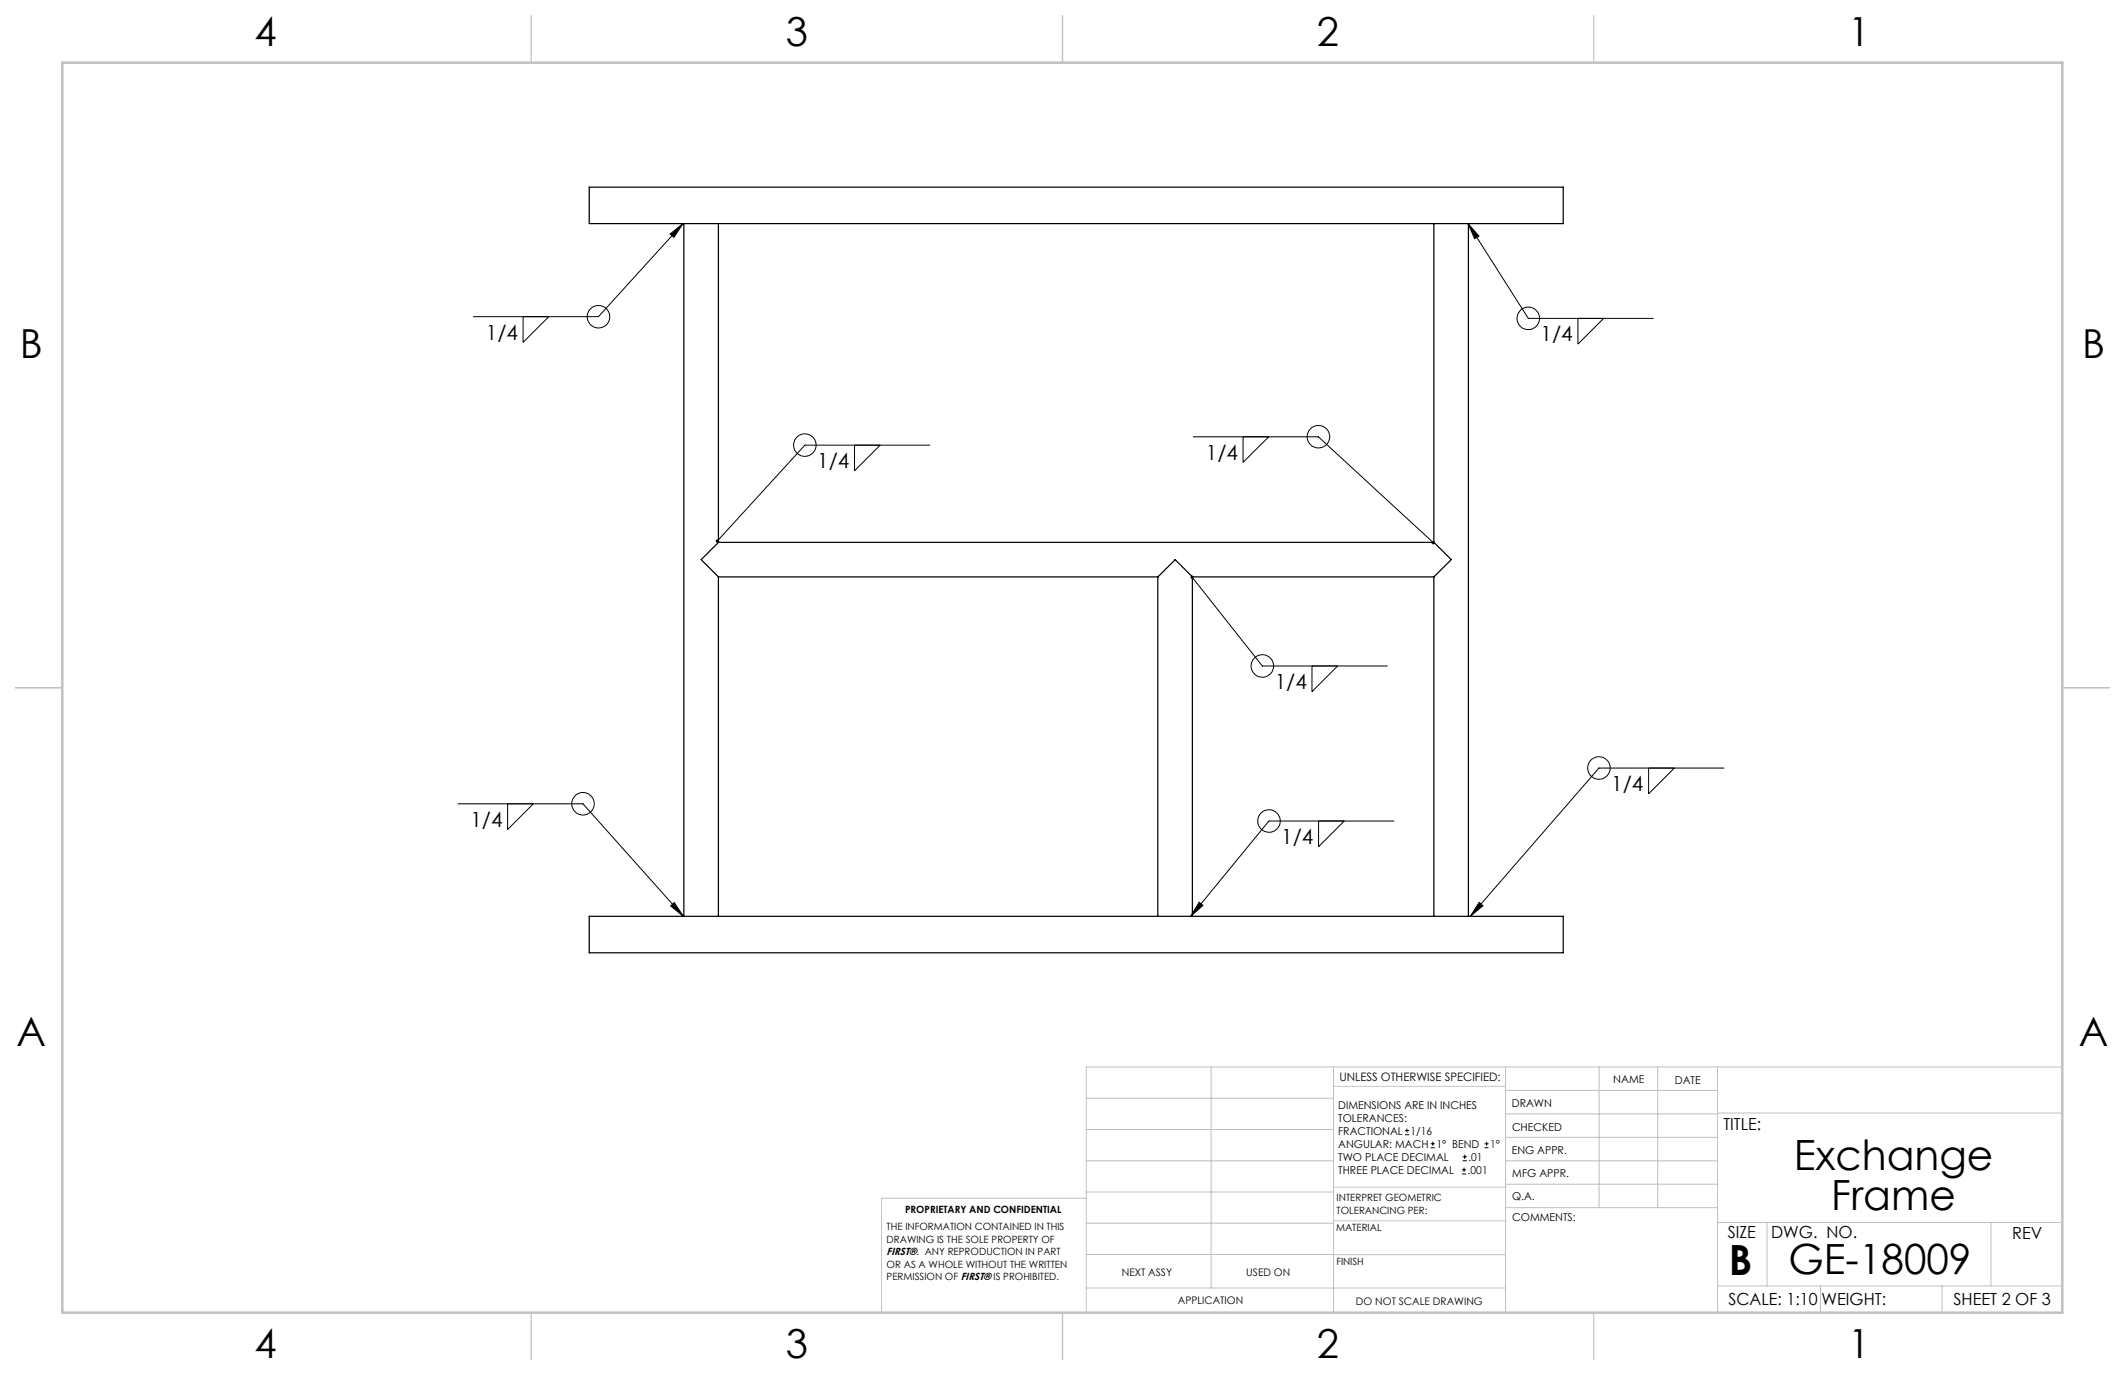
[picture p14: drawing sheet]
<svg xmlns="http://www.w3.org/2000/svg" width="432mm" height="279mm" viewBox="0 0 432 279" stroke-linecap="round" stroke-linejoin="round" font-family="sans-serif">
<defs><g id="words">
<g font-size="8.5">
<text x="364.5" y="237.7">Exchange</text>
<text x="372.1" y="245.8">Frame</text>
<text x="351.3" y="259">B</text>
<text x="363.4" y="258.9">GE-18009</text>
</g>
<g font-size="8.1">
<text x="51.7" y="9.3">4</text>
<text x="159.7" y="9.3">3</text>
<text x="267.6" y="9.3">2</text>
<text x="375.6" y="9.3">1</text>
<text x="4" y="72.8">B</text>
<text x="423.1" y="72.8">B</text>
<text x="3.3" y="212.5">A</text>
<text x="422.4" y="212.5">A</text>
<text x="51.7" y="276">4</text>
<text x="159.7" y="276">3</text>
<text x="267.6" y="276">2</text>
<text x="375.6" y="276">1</text>
</g>
<g font-size="4.2">
<text x="98.7" y="69.1">1/4</text>
<text x="313.1" y="69.4">1/4</text>
<text x="166.1" y="95.1">1/4</text>
<text x="245" y="93.4">1/4</text>
<text x="259" y="140">1/4</text>
<text x="327.4" y="160.8">1/4</text>
<text x="95.6" y="168">1/4</text>
<text x="260.4" y="171.5">1/4</text>
</g>
<g font-size="3.4">
<text x="350.2" y="229.5">TITLE:</text>
<text x="351.1" y="251.6">SIZE</text>
<text x="359.9" y="251.6">DWG. NO.</text>
<text x="408.9" y="251.7">REV</text>
<text x="351.2" y="265.2">SCALE: 1:10</text>
<text x="370.1" y="265.3">WEIGHT:</text>
<text x="396.9" y="265.2">SHEET 2 OF 3</text>
</g>
<text font-size="2.4" x="272.2" y="219.7">UNLESS OTHERWISE SPECIFIED:</text>
<g font-size="2.2">
<text x="327.8" y="220.1">NAME</text>
<text x="340.3" y="220.2">DATE</text>
<text x="271.9" y="225.3">DIMENSIONS ARE IN INCHES</text>
<text x="271.9" y="227.9">TOLERANCES:</text>
<text x="307.2" y="224.9">DRAWN</text>
<text x="271.9" y="230.6">FRACTIONAL</text>
<text x="271.9" y="233.2">ANGULAR: MACH</text>
<text x="286.6" y="230.6">1/16</text>
<text x="291.9" y="233.2">1° BEND</text>
<text x="302.8" y="233.2">1°</text>
<text x="307.3" y="229.8">CHECKED</text>
<text x="271.9" y="238.5">THREE PLACE DECIMAL</text>
<text x="271.9" y="235.9">TWO PLACE DECIMAL</text>
<text x="298.2" y="238.5">.001</text>
<text x="298.4" y="235.9">.01</text>
<text x="307.2" y="234.5">ENG APPR.</text>
<text x="307.3" y="239.2">MFG APPR.</text>
<text x="307.3" y="243.9">Q.A.</text>
<text x="307.3" y="248.1">COMMENTS:</text>
</g>
<g font-size="2.1">
<text x="180.2" y="255.1">FIRST®. ANY REPRODUCTION IN PART</text>
<text x="227.9" y="259.2">NEXT ASSY</text>
<text x="253.3" y="259.2">USED ON</text>
<text x="239.3" y="265">APPLICATION</text>
<text x="275.5" y="265.1">DO NOT SCALE DRAWING</text>
</g>
<g font-size="2">
<text x="271.6" y="244.1">INTERPRET GEOMETRIC</text>
<text x="180.2" y="250">THE INFORMATION CONTAINED IN THIS</text>
<text x="183.9" y="246.4">PROPRIETARY AND CONFIDENTIAL</text>
<text x="271.5" y="250.2">MATERIAL</text>
<text x="271.6" y="246.6">TOLERANCING PER:</text>
<text x="180.2" y="252.5">DRAWING IS THE SOLE PROPERTY OF</text>
<text x="180.2" y="257.6">OR AS A WHOLE WITHOUT THE WRITTEN</text>
<text x="271.5" y="257">FINISH</text>
<text x="180.2" y="260.1">PERMISSION OF FIRST® IS PROHIBITED.</text>
</g>
</g></defs>
<g fill="none" stroke="#c0c0c0" stroke-width=".2">
<path d="M246.1 216.8v44.9M271 216.8v49.9M305.9 216.8v49.9M324.9 216.8v28.6M336.8 216.8v28.6M349 216.8v49.9M419.1 216.8h-198.4v49.9M220.7 235.9h50.3M220.7 229.5h50.3M220.7 223.2h50.3M271 220.7h34.9M305.9 231.1h43.1"/>
<path d="M305.9 226.3h43.1M305.9 221.6h43.1M305.9 235.9h43.1M349 226.2h70.1M220.7 248.6h50.3M220.7 242.2h50.3M220.7 254.9h50.3M220.7 243.5h-41.6v23.2M271 255h34.9M271 248.1h35M271 241.2h35M305.9 240.6h43.1"/>
<path d="M306 245.4h43M349 248.4h70.1M359.1 248.4v12.9M404.6 248.4v12.9M220.7 261.7h85.2M349 261.3h70.1M369.9 261.3v5.4M394.6 261.3v5.4"/>
</g>
<path d="M108 3.2v9.5M215.9 3.2v9.5M323.8 3.2v9.5M3.1 139.7h9.6M419.1 139.7h9.5M108 266.7v9.6M215.9 266.7v9.6M323.8 266.7v9.6" fill="none" stroke="#c0c0c0" stroke-width=".25"/>
<path d="M12.7 12.7h406.4v254h-406.4z" fill="none" stroke="#c0c0c0" stroke-width=".5"/>
<g fill="none" stroke="#000" stroke-width=".2">
<path d="M136.2 47.6l2.6-2.2-1.9 2.8zM138.8 45.4l-17.2 18.9h-25.4M298.3 45.4l2.2 2.6-.9 .5zM298.3 45.4l12.3 19.3h25.4M106.3 64.3v5.3l5.2-5.3M320.6 64.7v5.2l5.3-5.2M173.6 90.5v5.2l5.3-5.2M188.9 90.5h-25.4l-17.7 19.4M242.5 88.8h25.4l23.4 21.5M252.6 88.8v5.1l5.2-5.1M242.3 117.3l14.2 18h25.4M266.6 135.3v5.2l5.2-5.2"/>
<path d="M335 156.1v5.2l5.2-5.2M350.3 156.1h-25.4l-26.1 30.1M93.1 163.3h25.4l20.4 22.9M103.2 163.3v5.3l5.2-5.3M267.9 166.8v5.2l5.3-5.2M283.2 166.8h-25.4l-15.8 19.4M136.3 184.1l.7-.7 1.9 2.8zM243.7 183.3l.7 .7-2.4 2.2zM300.6 183.4l.7 .6-2.5 2.2zM285.5 230.6h.8M285.5 229.7h.8M285.9 229.3v.9"/>
<path d="M290.7 233.2h.8M290.7 232.4h.8M291.1 232v.8M297.1 238.5h.8M297.1 237.7h.8M297.2 235.9h.9M297.2 235.1h.9M297.5 237.3v.8M297.6 234.6v.9M301.7 233.2h.8M301.7 232.4h.8M302.1 232v.8"/>
<circle cx="121.6" cy="64.3" r="2.28"/>
<circle cx="310.6" cy="64.7" r="2.29"/>
<circle cx="163.6" cy="90.5" r="2.29"/>
<circle cx="267.9" cy="88.8" r="2.3"/>
<circle cx="256.5" cy="135.3" r="2.29"/>
<circle cx="324.9" cy="156.1" r="2.29"/>
<circle cx="118.5" cy="163.3" r="2.29"/>
<circle cx="257.9" cy="166.8" r="2.29"/>
</g>
<path d="M298.3 45.4l2.2 2.6-.9 .5zM136.2 47.6l2.6-2.2-1.9 2.8zM145.5 109.7l.1 .5 .2-.3-.2 .3a.34 .34 0 0 0 .4-.1 .34 .34 0 0 0 0-.4 .34 .34 0 0 0-.5 0zM136.3 184.1l.7-.7 1.9 2.8zM300.6 183.4l.7 .6-2.5 2.2zM291 110.1l-.1 .1a.35 .35 0 0 0 .2 .4 .35 .35 0 0 0 .4-.1l-.2-.2 .2 .2a.33 .33 0 0 0-.1-.5 .33 .33 0 0 0-.4 .1zM242 117a.34 .34 0 0 0 .1 .6 .34 .34 0 0 0 .5-.3 .34 .34 0 0 0-.5-.3l.2 .3zM243.7 183.3l.7 .7-2.4 2.2z" fill="#000"/>
<g fill="none" stroke="#000" stroke-width=".25">
<path d="M119.7 38h197.9v7.4h-197.9zM139 45.4v140.8M146 45.4v64.8M291.4 45.4v64.8M298.4 45.4v140.8M146 110.2l-3.5 3.5 3.5 3.5M146 117.2h89.3M146 110.2h145.4M146 117.2v69M235.3 117.2l3.5-3.5 3.5 3.5M235.3 117.2v69M242.3 117.2v69"/>
<path d="M242.3 117.2h49.1M291.4 110.2l3.5 3.5-3.5 3.5M291.4 117.2v69M119.7 186.2h197.9v7.4h-197.9z"/>
</g>
<use href="#words"/>
</svg>
